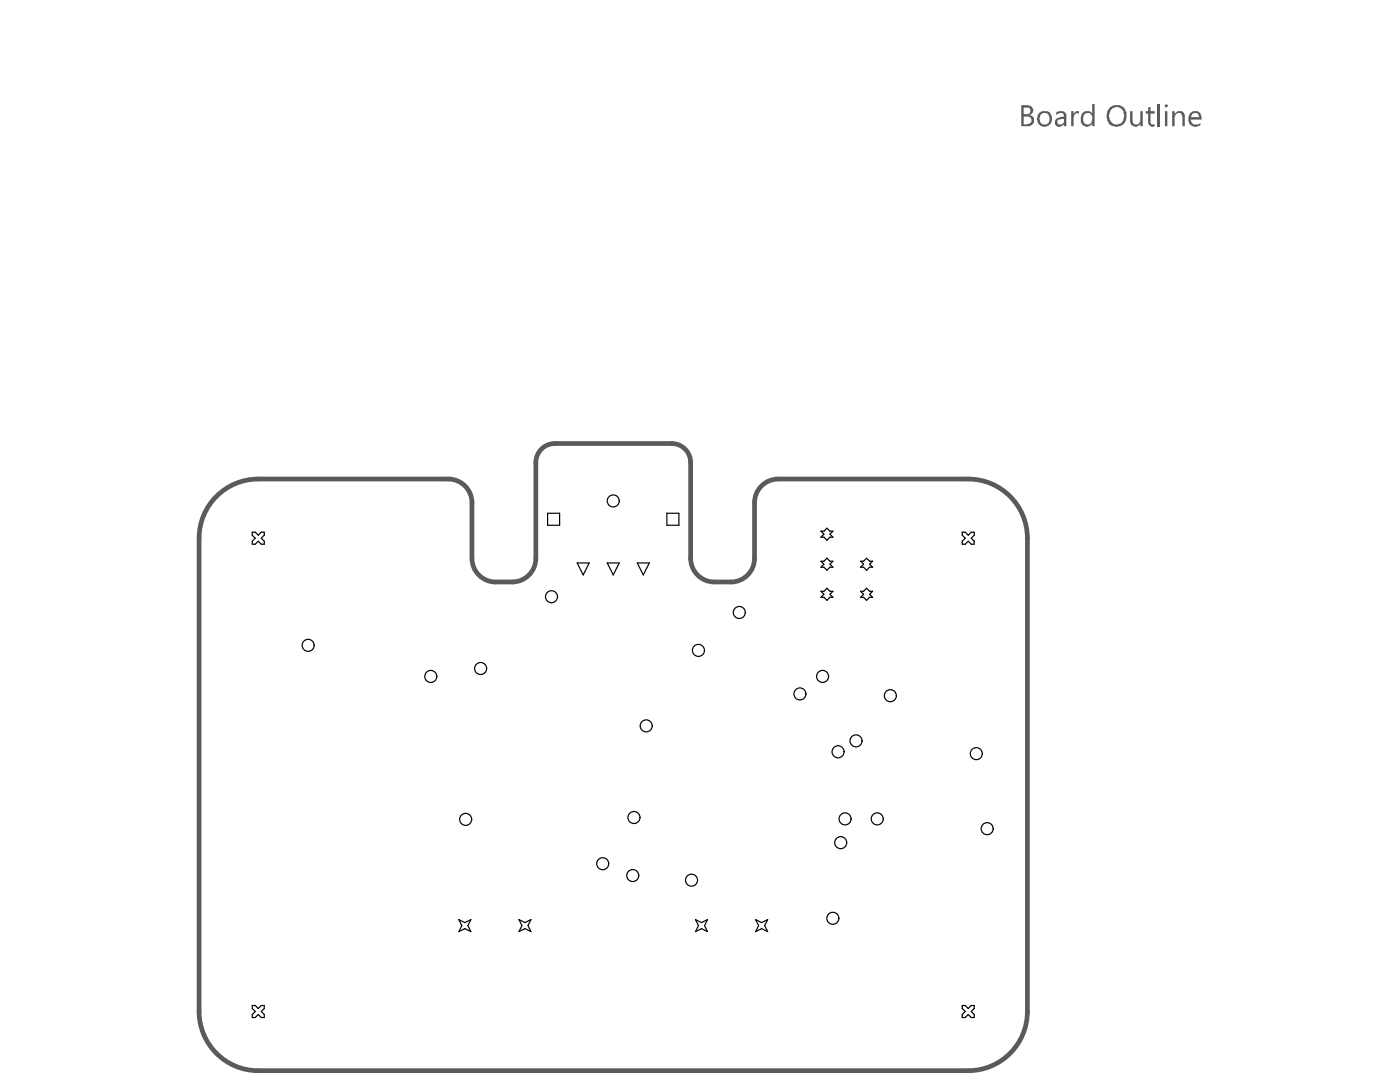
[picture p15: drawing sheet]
<svg xmlns="http://www.w3.org/2000/svg" width="279mm" height="216mm" viewBox="0 0 279 216" stroke-linecap="round" stroke-linejoin="round" font-family="sans-serif">
<path d="M51.5 95.6h38M106.9 92.3v19.1M110.7 88.5h23.4M137.8 92.3v19.1M155.3 95.6h37.9M39.7 107.4v94.4M94.2 100.3v11.1M98.9 116.1h3.5M142.6 116.1h3.3M150.6 100.3v11.1M205 107.4v94.4M51.5 213.6h141.7" fill="none" stroke="#5a5a5a" stroke-width=".94"/>
<g fill="#5a5a5a">
<path d="M213.8 22.2h.5v.6l.1-.1a.67 .67 0 0 1 .9-.5v.5h-.2v-.2a1.05 1.05 0 0 0-.8 1.1v1.6h-.5z"/>
<path d="M225.5 22.2h.5v1.9a.74 .74 0 0 0 .6 .7 .74 .74 0 0 0 .9-.5l.1-.1v-2h.5v3h-.5v-.5l-.1 .1a.97 .97 0 0 1-1.1 .5 .97 .97 0 0 1-.7-.8h-.2z"/>
<path d="M229.1 21.5l.5-.2v.9h.9v.5h-.9v1.6a.46 .46 0 0 0 .6 .5h.3v.4a.9 .9 0 0 1-1.4-.9v-1.6h-.4v-.5h.4z"/>
<path d="M231.1 20.7h.4v4.5h-.4z"/>
<path d="M233.9 22.2h.5v.5a1.2 1.2 0 0 1 1.9 0l.1 .2v2.3h-.4v-2.1l-.2-.2a.73 .73 0 0 0-.6-.4 .73 .73 0 0 0-.7 .5v.3h-.1v1.9h-.5z"/>
<path d="M204.3 21.5v1.3h.5a.68 .68 0 0 0 .7-.3 .68 .68 0 0 0 0-.8l-.2-.2zM204.3 23.3v1.5h.7v-.1a.48 .48 0 0 0 .7-.4h.2l-.2-.8-.3-.1v-.1zM203.8 21h1.5l.2 .1a.92 .92 0 0 1 .7 .9 .92 .92 0 0 1-.7 .9v.1a.94 .94 0 0 1 .8 1.3l-.1 .4-.7 .5h-1.7z"/>
<path d="M207.7 22.9l-.2 .4a1.3 1.3 0 0 0 .6 1.5h.2a.9 .9 0 0 0 1.2-.9v-.2a1.01 1.01 0 0 0-.4-.9 1.01 1.01 0 0 0-1.1-.1zM207.3 22.7a1.48 1.48 0 0 1 1.7-.5 1.48 1.48 0 0 1 .9 1.5 1.51 1.51 0 0 1-1.5 1.6 1.51 1.51 0 0 1-1.5-1.7z"/>
<path d="M211 24.1a.55 .55 0 0 0 .1 .6 .55 .55 0 0 0 .6 .1h.3l.1-.2a.62 .62 0 0 0 .2-.9h-.7v.2h-.3zM210.9 22.3h.1a1.21 1.21 0 0 1 1.8 .6v2.3h-.5v-.5a.93 .93 0 0 1-1.1 .6 .93 .93 0 0 1-.7-1.1l.2-.2a.64 .64 0 0 1 .7-.5l.9-.2v-.4h-.1a.47 .47 0 0 0-.3-.4 .47 .47 0 0 0-.5 .2l-.6 .2z"/>
<path d="M216.1 22.5a1.52 1.52 0 0 1 1.8-.1l.1 .3v-2h.5v4.5h-.5v-.5a1.27 1.27 0 0 1-1.6 .5 1.27 1.27 0 0 1-.7-1.6l.1-.7zM216.3 22.9a2.39 2.39 0 0 0 .1 1.8 1.16 1.16 0 0 0 1.5-.2l.1-1.1a.84 .84 0 0 0-.6-.9 .84 .84 0 0 0-1 .4z"/>
<path d="M221.6 22.1a2.28 2.28 0 0 0 0 2 1.4 1.4 0 0 0 1.5 .7 1.4 1.4 0 0 0 1.1-1.2l.1-.2a2.04 2.04 0 0 0-.7-1.8 1.69 1.69 0 0 0-2 .5zM221.5 21.5a2.18 2.18 0 0 1 3.1 .3 2.63 2.63 0 0 1-.5 3l-.1 .1a2 2 0 0 1-2.1 .1 2 2 0 0 1-1-1.9l.1-.9z"/>
<path d="M232.5 20.9a.37 .37 0 0 1 .4-.1 .37 .37 0 0 1 .2 .4h-.1a.25 .25 0 0 1-.3 .3 .25 .25 0 0 1-.2-.4zM232.5 22.2h.5v3h-.5z"/>
<path d="M237.9 22.8l-.3 .6h1.7l-.1-.3a.67 .67 0 0 0-.5-.6 .67 .67 0 0 0-.7 .3zM237.5 22.5l.5-.3a1.36 1.36 0 0 1 1.8 1.4v.3h-2.2v.1a.94 .94 0 0 0 1.4 .8l.6-.2v.3a1.43 1.43 0 0 1-2.3-.4 1.96 1.96 0 0 1 .2-2z"/>
</g>
<path d="M51.5 95.6a11.8 11.8 0 0 0-11.8 11.8M89.5 95.6a4.7 4.7 0 0 1 4.7 4.7M110.7 88.5a3.8 3.8 0 0 0-3.8 3.8M134.1 88.5a3.8 3.8 0 0 1 3.7 3.8M155.3 95.6a4.7 4.7 0 0 0-4.7 4.7M193.2 95.6a11.8 11.8 0 0 1 11.8 11.8M94.2 111.4a4.7 4.7 0 0 0 4.7 4.7M106.9 111.4a4.7 4.7 0 0 1-4.7 4.7M137.8 111.4a4.7 4.7 0 0 0 4.8 4.7M150.6 111.4a4.7 4.7 0 0 1-4.7 4.7M39.7 201.8a11.8 11.8 0 0 0 11.8 11.8M205 201.8a11.8 11.8 0 0 1-11.8 11.8" fill="none" stroke="#5a5a5a" stroke-width=".94"/>
<g fill="none" stroke="#000" stroke-width=".24">
<path d="M50.3 106.2h.6l.6 .6 .6-.6h.6v.6l-.6 .6 .6 .6v.6h-.6l-.6-.6-.6 .6h-.6v-.6l.6-.6-.6-.6zM109.3 102.4h2.4v2.4h-2.4zM115.2 112.3h2.4l-1.2 2.4zM121.2 112.3h2.4l-1.2 2.4zM127.2 112.3h2.4l-1.2 2.4zM133.1 102.4h2.4v2.4h-2.4zM163.8 112h.6l.6-.6 .6 .6h.6l-.6 .6 .6 .6h-.6l-.6 .6-.6-.6h-.6l.6-.6zM163.8 106h.6l.6-.6 .6 .6h.6l-.6 .6 .6 .6h-.6l-.6 .6-.6-.6h-.6l.6-.6zM163.8 118h.6l.6-.6 .6 .6h.6l-.6 .6 .6 .6h-.6l-.6 .6-.6-.6h-.6l.6-.6zM171.7 112h.6l.6-.6 .6 .6h.6l-.6 .6 .6 .6h-.6l-.6 .6-.6-.6h-.6l.6-.6zM171.7 118h.6l.6-.6 .6 .6h.6l-.6 .6 .6 .6h-.6l-.6 .6-.6-.6h-.6l.6-.6zM192 106.2h.6l.6 .6 .6-.6h.6v.6l-.6 .6 .6 .6v.6h-.6l-.6-.6-.6 .6h-.6v-.6l.6-.6-.6-.6z"/>
<path d="M91.6 183.5l1.2 .6 1.2-.6-.6 1.2 .6 1.2-1.2-.6-1.2 .6 .6-1.2zM103.6 183.5l1.2 .6 1.2-.6-.6 1.2 .6 1.2-1.2-.6-1.2 .6 .6-1.2zM138.8 183.5l1.2 .6 1.2-.6-.6 1.2 .6 1.2-1.2-.6-1.2 .6 .6-1.2zM150.8 183.5l1.2 .6 1.2-.6-.6 1.2 .6 1.2-1.2-.6-1.2 .6 .6-1.2zM50.3 200.6h.6l.6 .6 .6-.6h.6v.6l-.6 .6 .6 .6v.6h-.6l-.6-.6-.6 .6h-.6v-.6l.6-.6-.6-.6zM192 200.6h.6l.6 .6 .6-.6h.6v.6l-.6 .6 .6 .6v.6h-.6l-.6-.6-.6 .6h-.6v-.6l.6-.6-.6-.6z"/>
<circle cx="122.4" cy="100" r="1.2"/>
<circle cx="110.1" cy="119.1" r="1.2"/>
<circle cx="61.5" cy="128.8" r="1.2"/>
<circle cx="86" cy="135" r="1.2"/>
<circle cx="95.9" cy="133.4" r="1.2"/>
<circle cx="139.4" cy="129.8" r="1.2"/>
<circle cx="147.5" cy="122.2" r="1.2"/>
<circle cx="159.6" cy="138.5" r="1.2"/>
<circle cx="164.2" cy="135" r="1.2"/>
<circle cx="177.7" cy="138.8" r="1.2"/>
<circle cx="129" cy="144.8" r="1.2"/>
<circle cx="167.3" cy="150" r="1.2"/>
<circle cx="170.8" cy="147.8" r="1.2"/>
<circle cx="194.8" cy="150.4" r="1.2"/>
<circle cx="92.9" cy="163.5" r="1.2"/>
<circle cx="120.3" cy="172.3" r="1.2"/>
<circle cx="126.3" cy="174.7" r="1.2"/>
<circle cx="126.5" cy="163.1" r="1.2"/>
<circle cx="138" cy="175.6" r="1.2"/>
<circle cx="167.8" cy="168.1" r="1.2"/>
<circle cx="168.6" cy="163.4" r="1.2"/>
<circle cx="175.1" cy="163.4" r="1.2"/>
<circle cx="197" cy="165.4" r="1.2"/>
<circle cx="166.2" cy="183.2" r="1.2"/>
</g>
</svg>
